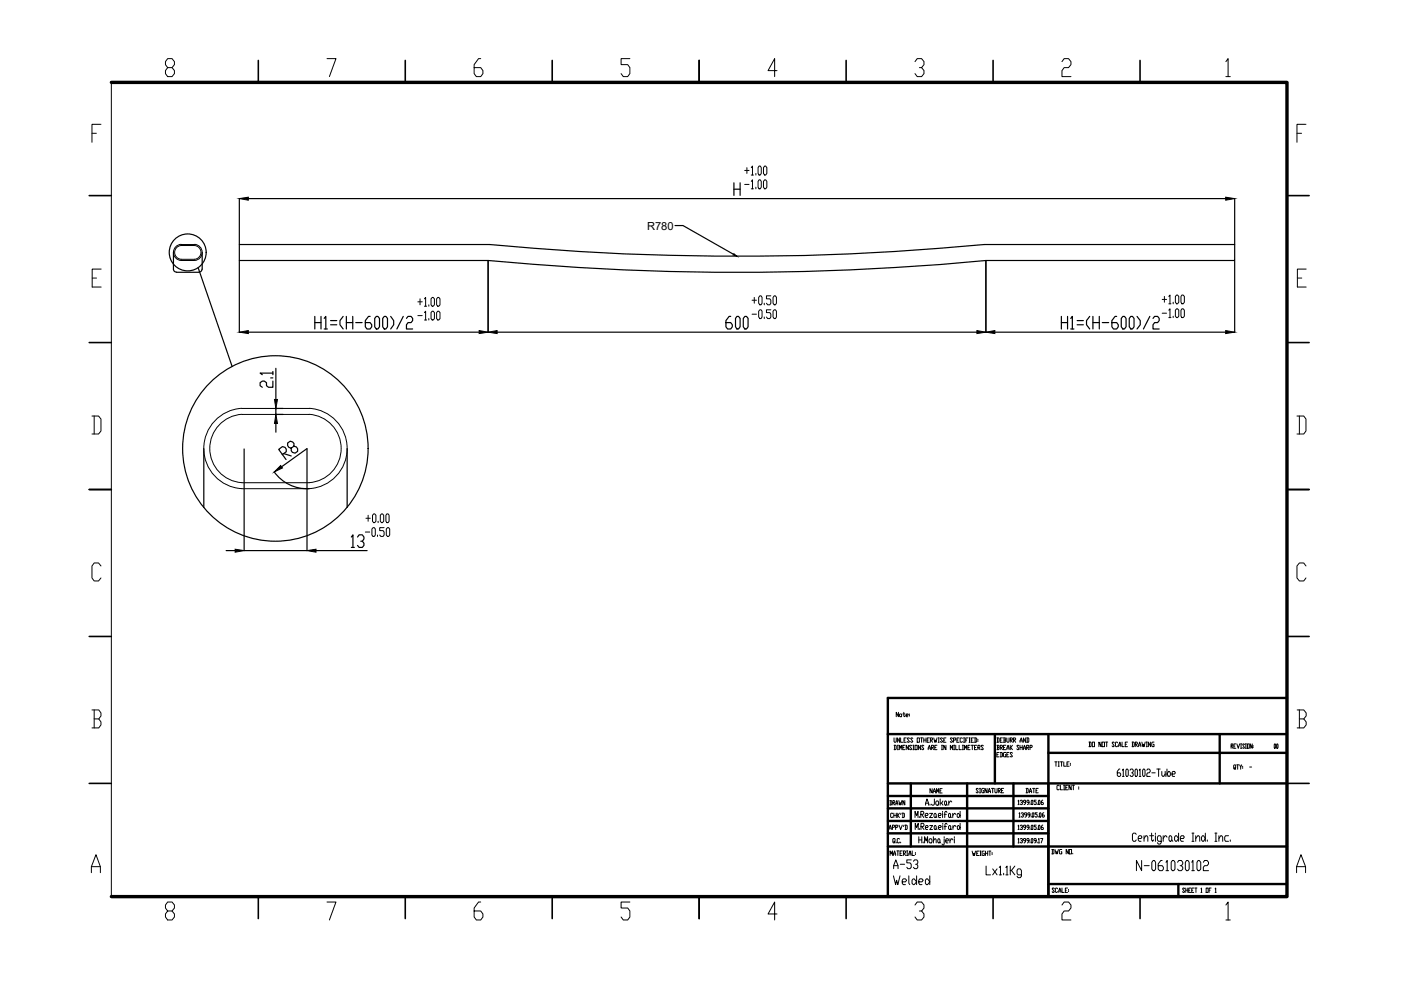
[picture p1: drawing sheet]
<svg xmlns="http://www.w3.org/2000/svg" width="297mm" height="210mm" viewBox="0 0 297 210" stroke-linecap="round" stroke-linejoin="round" font-family="sans-serif">
<defs><g id="words">
<text font-size="2.4" x="137.2" y="48.7">R780</text>
</g></defs>
<!-- layer: 0 -->
<g fill="none" stroke="#000" stroke-width=".21">
<path d="M23.6 17.5v172.6M35.5 14.3l-.4-.6v-.6l.4-.7h1l.5 .7v.6l-.5 .6h-1l-.4 .7v.6l.4 .6h1l.5-.6v-.6l-.5-.7M69.3 12.4h1.9l-1.4 3.8M101.9 12.4h-.4l-1 1.3v1.9l.5 .6h.9l.5-.6v-.6l-.5-.7h-1.4M133.5 12.4h-1.8v1.3h1.4l.4 .6v1.3l-.4 .6h-.9l-.5-.6M164.7 15h-1.9l1.4-2.6v3.8M194 13.1l.5-.7h.9l.5 .7v.6l-.5 .6h-.5M195.4 14.3l.5 .7v.6l-.5 .6h-.9l-.5-.6M225.2 13.1l.4-.7h1l.5 .7v.6l-.5 .6h-1l-.4 .7v1.2h1.9M259.9 13.1l.5-.7v3.8M259.9 16.2h.9M19.5 28.3h.9"/>
<path d="M21.4 26.4h-1.9v3.8M157.9 36.1h.9M157.9 39.1h.9M158.4 35.5v1.3M159.3 35.5l.2-.3v1.9M159.3 38.5l.2-.4v1.9M159.3 37.1h.5M160.3 36.8v.3M160.3 39.7v.3M160.9 35.2h.3l.2 .3v1.3l-.2 .3h-.3l-.2-.3v-1.3zM160.9 38.1h.3l.2 .4v1.2l-.2 .3h-.3l-.2-.3v-1.2zM162.1 35.2h.2l.3 .3v1.3l-.3 .3h-.2l-.2-.3v-1.3z"/>
<path d="M162.1 38.1h.2l.3 .4v1.2l-.3 .3h-.2l-.2-.3v-1.2zM275 28.3h1M276.9 26.4h-1.9v3.8M19.5 59h1M21.4 57.1h-1.9v3.8h1.9M37.6 52.4l.8-.3h2.8a1.46 1.46 0 0 1 1.4 1.4 1.46 1.46 0 0 1-1.3 1.5h-2.9a1.46 1.46 0 0 1-1.3-1 1.46 1.46 0 0 1 .5-1.6zM38.4 51.8h2.9M38.4 51.8a1.71 1.71 0 0 0-1.6 1.7 1.71 1.71 0 0 0 1.6 1.7h2.9a1.72 1.72 0 0 0 1.6-1.7 1.72 1.72 0 0 0-1.6-1.7M159.3 40h.5M275.1 59h.9M276.9 57.1h-1.8v3.8h1.8M88.6 64h.9"/>
<path d="M88.6 66.9h.9M89.1 63.4v1.2M90 63.4l.2-.3v1.8M90 66.3l.2-.3v1.8M90 64.9h.5M90 67.8h.5M90.9 64.6v.3M90.9 67.5v.3M91.6 63.1h.2l.3 .3v1.2l-.3 .3h-.2l-.2-.3v-1.2zM91.6 66h.2l.3 .3v1.2l-.3 .3h-.2l-.2-.3v-1.2zM92.8 63.1h.2l.3 .3v1.2l-.3 .3h-.2l-.2-.3v-1.2zM92.8 66h.2l.3 .3v1.2l-.3 .3h-.2l-.2-.3v-1.2z"/>
<path d="M159.5 63.7h.9M159.5 66.6h.9M159.9 63.1v1.2M161.1 62.7h.3l.2 .4v1.2l-.2 .3h-.3l-.2-.3v-1.2zM161.1 65.7h.3l.2 .3v1.2l-.2 .3h-.3l-.2-.3v-1.2zM162 64.3v.3M162 67.2v.3M163.4 62.7h-.9v.7h.7l.2 .3v.6l-.2 .3h-.4l-.3-.3M163.4 65.7h-.9v.6h.7l.2 .3v.6l-.2 .3h-.4l-.3-.3M164.2 62.7h.2l.2 .4v1.2l-.2 .3h-.2l-.3-.3v-1.2zM164.2 65.7h.2l.2 .3v1.2l-.2 .3h-.2l-.3-.3v-1.2zM246.4 63.5h.9"/>
<path d="M246.4 66.4h.9M246.9 62.9v1.2M247.8 62.9l.3-.3v1.8M247.8 65.8l.3-.3v1.8M247.8 64.4h.5M247.8 67.3h.5M248.7 64.1v.3M248.7 67v.3M249.5 62.6h.2l.2 .3v1.2l-.2 .3h-.2l-.3-.3v-1.2zM249.5 65.5h.2l.2 .3v1.2l-.2 .3h-.2l-.3-.3v-1.2zM250.6 62.6h.3l.2 .3v1.2l-.2 .3h-.3l-.2-.3v-1.2zM250.6 65.5h.3l.2 .3v1.2l-.2 .3h-.3l-.2-.3v-1.2z"/>
<path d="M19.5 88.2h1.4l.5 .6v2.6l-.5 .6h-1.4M20 88.2v3.8M51.2 86.6a8.5 8.5 0 0 0-8 8.5 8.5 8.5 0 0 0 8 8.5h14.4M51.3 86.6h14.3M51.3 87.8a7.3 7.3 0 0 0-6.8 7.3 7.3 7.3 0 0 0 6.8 7.2M51.3 87.9h14.3M65.5 87.8a7.3 7.3 0 0 1 6.8 7.3 7.3 7.3 0 0 1-6.8 7.2M65.6 86.6a8.5 8.5 0 0 1 8 8.5 8.5 8.5 0 0 1-8 8.5M275 88.2h1.4l.5 .6v2.6l-.5 .6h-1.4M275.5 88.2v3.8M51.3 102.3h14.3M77.5 112.8h.9"/>
<path d="M77.6 109.9h.9M78 109.2v1.3M79.1 111.9h.3l.2 .3v1.2l-.2 .3h-.3l-.2-.3v-1.2zM79.2 109h.2l.3 .2v1.3l-.3 .3h-.2l-.2-.3v-1.3zM80 113.4v.3M80.2 110.5v.3M80.9 109h.2l.3 .2v1.3l-.3 .3h-.2l-.3-.3v-1.3zM81.4 111.9h-.9v.6h.7l.2 .3v.6l-.2 .3h-.4l-.3-.3M82 109h.3l.2 .2v1.3l-.2 .3h-.3l-.2-.3v-1.3zM82.2 111.9h.2l.2 .3v1.2l-.2 .3h-.2l-.3-.3v-1.2zM21.4 120l-.5-.6h-.9l-.5 .6v2.5l.5 .7h.9l.5-.7M276.9 120l-.5-.6h-.9l-.5 .6v2.5l.5 .7h.9l.5-.7"/>
<path d="M19.5 150.5h1.4l.5 .7v.6l-.5 .6M20 152.4h.9l.5 .7v.6l-.5 .6h-1.4M20 150.5v3.8M189.6 156.4l.1 1 .3-.2v-.8M189.6 158l.4 .1v.7l-.1 .1h-.3M189.7 158v.9M190.3 158h.2M190.3 158.9h.2M190.4 158v.9M190.5 151v1l-.5-1v1M190.7 151.5l.4-.1v.6l-.4-.2zM190.7 156.4v1l-.4-1v1"/>
<path d="M190.7 158.9v-.9l.3 .6 .2-.6v.9M191 156.4v1h.4M191.4 158.5h.3M191.4 151.4h.5M191.6 151v.8l.2 .2 .1-.2M191.7 156.9h.2M191.9 158h-.5v.9h.5M192.1 151.7h.4l.1-.2-.1-.1-.4 .1v.3l.4 .2M192.1 156.4h-.4v1h.4M192.6 158v.9l-.5-.9v.9M192.8 156.6l-.1-.2-.4 .2 .5 .6-.1 .2-.4-.2M192.8 151.4v.1"/>
<path d="M192.8 151.7v.1M193.3 158.1l-.1-.1-.4 .1 .5 .7-.1 .1-.4-.1M193.5 156.6l-.1-.2-.3 .2 .4 .6-.1 .2-.3-.2M193.5 158h.2M193.5 158.9h.2M193.7 158v.9M194 158h.5v.9h-.5zM194.5 156.4h.4v1h-.4zM195.2 158v.9l-.5-.9v.9M195.2 156.4h.5M195.4 156.4v1M195.9 158.1l-.2-.1-.3 .1 .5 .7-.2 .1-.3-.1"/>
<path d="M195.9 156.9h.4M195.9 156.4v1M196.3 156.4v1M196.6 156.9h.2M196.8 158.9l.2-.9 .3 .9M196.8 158.6h.5M197 156.4h-.4v1h.4M197.3 156.9h.3v-.5h-.3v1M197.4 156.9l.3 .5M197.5 158.5h.4l.1-.4-.5-.1v.9M197.6 158.5l.4 .4M198 156.4l.2 1 .1-.5 .1 .5 .3-1"/>
<path d="M198.2 158.5h.2M198.7 158h-.5v.9h.5M198.9 157.4h.2M198.9 156.4h.2M199 156.4v1M199.6 158h.2M199.6 158.9h.2M199.7 158v.9M199.8 156.6l-.1-.2-.3 .2 .4 .6-.1 .2-.3-.2M200.1 156.9h.2M200.6 156.4h-.5v1h.5M200.6 158v.9l-.5-.9v.9"/>
<path d="M201.5 158.9v-.9l.2 .6 .3-.6v.9M202 156.6l-.4-.2-.1 .2 .5 .6-.2 .2h-.2l-.1-.2M202.2 156.9h.4v-.5h-.4v1M202.2 158h.2M202.2 158.9h.2M202.3 158v.9M202.6 158v.9h.5M202.9 156.9h.2M203.4 156.4h-.5v1h.5M203.4 158v.9h.4M204 156.6l-.1-.2-.3 .2v.6l.1 .2h.2l.1-.2M204 158h.3"/>
<path d="M204 158.9h.3M204.2 158v.9M204.3 157.4h.2M204.3 156.4h.2M204.4 156.4v1M204.5 158.9v-.9l.3 .6 .2-.6v.9M204.8 156.9h.2M205.2 156.4h-.4v1M205.2 158.5h.3M205.5 157.4h.2M205.5 156.4h.2M205.6 156.4v1"/>
<path d="M205.7 158h-.5v.9h.5M205.9 156.9h.2M205.9 158h.5M206.1 158v.9M206.4 156.4h-.5v1h.5M206.6 156.4l.5 .2v.6l-.1 .2h-.4M206.6 158.5h.3M206.7 156.4v1M207.1 158h-.5v.9h.5M207.3 158.5h.4l.1-.2-.1-.3h-.4v.9M207.3 156.7v.2M207.3 157.1v.1"/>
<path d="M207.4 158.5l.4 .4M208.5 158.1l-.1-.1-.4 .1 .5 .7-.1 .1-.4-.1M211.4 156.4l.4 .2-.1 .8h-.3M211.4 158h.3v.5M211.5 158.5h.2l.1 .3-.1 .1h-.3M211.5 156.4v1M211.5 158v.9M211.8 159.5h-.4v1h.4M212.1 158.5h.3l.1-.2-.1-.3h-.3v.9M212.1 159.5h.3l.1 .2v.6l-.4 .2M212.1 156.9h.2M212.2 158.5l.3 .4"/>
<path d="M212.2 159.5v1M212.5 156.4h-.4v1h.4M212.8 156.4l.5 .2-.2 .3M212.8 158.5h.2M212.9 156.9h.2l.2 .3-.2 .2h-.3M212.9 156.4v1M213.3 158h-.5v.9h.5M213.3 159.5h-.4l-.1 .2 .1 .8h.4v-.5h-.2M213.5 156.4l.1 1 .3-.2v-.8M213.5 158.9l.2-.9 .2 .9M213.5 158.6h.4M213.9 159.5h-.4v1h.4"/>
<path d="M214.2 156.9h.3l.2-.3-.5-.2v1M214.2 158v.9M214.3 156.9l.4 .5M214.3 158.5l.4 .4M214.7 158l-.5 .5M214.7 159.7l-.4-.2-.1 .2 .5 .6-.2 .2-.3-.2M214.9 156.9h.3l.1-.3-.4-.2v1M215 156.9l.3 .5M216.1 158.1l-.2-.1-.3 .1 .5 .7-.2 .1-.3-.1M216.3 157.4l.2-1 .2 1M216.3 158.5h.4M216.3 157.1h.4"/>
<path d="M216.3 158v.9M216.7 158v.9M217 158.9l.2-.9 .3 .9M217 158.6h.5M217.5 156.4v1l-.5-1v1M217.7 156.4l.4 .2-.1 .8h-.3M217.7 158.5h.3v-.5h-.3v.9M217.8 156.4v1M217.8 158.5l.3 .4M218.4 158.5h.3l.1-.2-.1-.3h-.3v.9M230.9 157.3h.4v.2v.8h-.4M231 157.3v1"/>
<path d="M231.6 157.3h.5v1h-.5zM233.5 157.3v1l-.5-1v1M233.7 157.3h.5v1h-.5zM234.4 157.3h.5M234.6 157.3v1M236.2 157.5l-.1-.2-.3 .2 .4 .6-.1 .2-.3-.2M237 157.5l-.2-.2h-.2l-.1 .2 .1 .8 .4-.2M237.2 158.3l.2-1 .2 1M237.2 158h.4M237.9 157.3v1h.5M238.6 157.8h.2M239 157.3h-.4v1h.4"/>
<path d="M240 157.3h.4l.1 .2v.6l-.1 .2h-.4M240.1 157.3v1M240.7 157.8l.5-.1-.2-.4h-.3v1M240.8 157.8l.4 .5M241.4 158.3l.2-1 .3 1M241.4 158h.5M242.1 157.3l.2 1 .1-.5 .2 .5 .2-1M243 157.3h.3M243 158.3h.3M243.1 157.3v1M244 157.3v1l-.5-1v1M244.7 157.3h-.4l-.1 .2 .1 .8h.4v-.5h-.2"/>
<path d="M261 158.2l.4-.1-.1-.4h-.3v1M261.1 158.2l.3 .5M261.6 158.2h.2M262 157.7h-.4v1h.4M262.2 157.7l.3 1 .3-1M263 158.7h.3M263 157.7h.3M263.1 157.7v1M263.8 157.9l-.2-.2-.1 .2 .3 .6v.2l-.3-.2M264.1 158.7h.2M264.1 157.7h.2M264.1 157.7v1"/>
<path d="M264.5 157.7h.4v1h-.4zM265.5 157.7v1l-.4-1v1M265.7 158.1v.1M265.7 158.4v.1M270.2 157.7l.3 .2-.1 .8-.2-.2zM270.7 157.7l.3 .2-.1 .8-.2-.2zM275 150.5h1.4l.5 .7v.6l-.5 .6M275.5 152.4h.9l.5 .7v.6l-.5 .6h-1.4M275.5 150.5v3.8M188.5 175.9l.3-1 .2 1M188.5 175.6h.5M188.7 169.7h.3l.1 .2v.6l-.4 .2"/>
<path d="M188.8 169.7v1M189.2 175.4h.4l.1-.2-.1-.3h-.4v1M189.3 170.2l.4-.1-.1-.4h-.3v1M189.3 172.5l-.1-.1-.4 .1v.7l.2 .1 .3-.1M189.4 170.2l.3 .5M189.5 172.4v.9M189.5 172.9h.5M189.6 178.4l.1 .1-.3 .2-.1-.2 .1-.7 .4 .1v.8M189.9 175.4h.3l.2-.3-.5-.2v1M189.9 170.7l.2-1 .3 1M189.9 170.4h.5M190 172.4v.9"/>
<path d="M190 178.5v.2M190.2 172.4v.9M190.4 172.9l.3 .4M190.6 169.7l.2 1 .1-.5 .1 .5 .2-1M190.6 174.9l.4 1 .3-1M190.7 172.4l-.5 .5M190.7 177.9l-.1-.1-.4 .1v.6l.2 .2h.2l.1-.2M191 178.5v.2M191 172.4v.3M191.3 172.4l.5 .1v.7l-.2 .1h-.3M191.4 172.4v.9M191.7 174.9l-.2 .3"/>
<path d="M191.8 169.7v1l-.4-1v1M191.9 174.9l.4 .2v.6l-.1 .2h-.3M192 174.9v1M194 173.3v-1.3l.3 .9 .3-.9v1.3M194 175.9v-1.3l.3 .9 .4-.9v1.3M194.8 177.4v1.3M194.8 178.1h.6M194.9 173.1v.2M195 175.7v.2M195.2 172.7h.5l.2-.2-.2-.5h-.5v1.3M195.3 175.2h.4l.2-.2-.2-.4h-.4v1.3M195.4 172.7l.5 .6"/>
<path d="M195.4 175.2l.5 .7M195.4 177.4v1.3M195.7 178.5v.2M196 178.7v-1.3l.4 .9 .3-.9v1.3M196.2 172.9h.4l.2-.2-.2-.2h-.3l-.1 .2v.4l.1 .2h.3M196.2 175.5h.5l.1-.3-.1-.2h-.3l-.2 .2v.5l.2 .2h.3M196.2 170.7l.3-1.3 .4 1.3M196.2 170.3h.7M197.1 172.5h.6l-.6 .8h.6M197.1 175h.6l-.6 .9h.6M197.1 177.8h.3l.2 .3v.4l-.2 .2h-.3l-.1-.2zM197.2 170.5v.2"/>
<path d="M197.6 167.2v.9l-.4-.9v.9M197.9 168.1l.2-.9 .3 .9M197.9 167.8h.5M197.9 178.3l.3-.5h.2l.1 .9M197.9 177.4v1.3M198.1 169.4v1.1l-.2 .2h-.3l-.1-.2M198.2 172.5l.3 .2v.4l-.2 .2-.3-.2v-.4zM198.2 175l.3 .2-.1 .7-.3-.2zM198.5 173.1l.1 .2M198.5 175.7l.2 .2M198.6 168.1v-.9l.2 .6 .2-.6v.9M198.6 169.8h.3l.1 .2-.1 .7h-.3l-.2-.2v-.5z"/>
<path d="M199 172.9h.4l.1-.2-.1-.2h-.3l-.1 .2 .1 .6h.3M199 175.5h.4l.2-.3-.2-.2h-.3l-.1 .2v.5l.1 .2h.3M199 177.8l.3 .3v.4l-.2 .2-.3-.2zM199.3 167.7h.2M199.3 178.5l.1 .2M199.3 169.4v1.3M199.6 170.3l.3 .4M199.8 167.2h-.5v.9h.5M199.8 172v.2M199.8 172.5v.8M199.9 174.6v.2M199.9 175v.9"/>
<path d="M199.9 169.8l-.3 .5h-.3M200.2 177.8v1.1l-.1 .3-.4-.3M200.2 172.7h.4M200.2 175.2h.4M200.2 177.4v.2M200.4 169.8l.3 .2-.1 .7-.3-.2zM200.5 178.3h.5l.1-.2-.1-.3h-.4l-.1 .3 .1 .6h.4M200.7 170.5l.2 .2M200.8 172.2l-.2-.2-.3 .2v1.1M200.8 174.8l-.2-.2-.3 .2v1.1M201.2 169.8v.9M201.2 172.5l.3 .2-.1 .6-.3-.2z"/>
<path d="M201.3 175l.3 .2-.1 .7-.4-.2v-.5zM201.4 177.8v.9M201.5 173.1l.2 .2M201.6 175.7l.1 .2M201.8 170l-.3-.2-.3 .5M202 172.5v.8M202 178.1l-.3-.3-.3 .5M202 175v.9M202.3 177.4v.2M202.3 177.8v.9M202.6 172.7l-.3-.2-.3 .4M202.7 175.2l-.4-.2-.3 .5"/>
<path d="M203.1 172.5l.5 .4-.4 .4-.3-.2v-.4zM203.1 175h.2l.3 .5-.3 .4-.3-.2zM203.6 172v1.3M203.6 174.6v1.3M207.4 167.3l-.3-.1-.1 .1 .4 .6-.1 .2-.3-.2M207.7 167.2h.2M207.7 168.1h.2M207.8 167.2v.9M208.6 167.2h-.3l-.2 .1 .2 .8h.3v-.5h-.1M209.3 167.2v.9l-.5-.9v.9M209.5 168.1l.2-.9 .3 .9M209.5 167.8h.5"/>
<path d="M210.2 167.2h.5M210.5 167.2v.9M210.9 167.2l.2 .9 .3-.2v-.7M211.4 160h.2M211.7 167.6h.3l.1-.1-.1-.3h-.3v.9M211.7 167.6l.4 .5M212.3 167.6h.3M212.8 167.2h-.5v.9h.5M213.5 160h.2M215.8 169.8l.2-.1v.9M215.8 175.1l.2-.2v1M215.8 177.9l.2-.1v.9"/>
<path d="M215.8 170.6h.3M215.8 175.9h.3M215.8 178.7h.3M216.1 172.5l.1-.2v1M216.1 173.3h.2M216.3 169.8l.1-.1 .4 .1v.2l-.3 .1M216.3 175.1l.1-.2 .4 .2v.2l-.3 .1M216.3 177.9l.1-.1 .4 .1-.3 .4M216.5 172.5l.1-.2 .4 .2-.3 .3M216.6 170.1l.2 .4-.2 .1-.3-.1M216.6 175.4l.2 .4-.2 .1-.3-.1M216.6 178.3l.2 .1-.2 .3-.3-.2"/>
<path d="M216.9 172.8l.1 .1-.1 .4-.4-.2M217.5 170.1l-.5-.1 .1-.3h.3l.1 .1v.5l-.4 .3M217.5 175.4l-.5-.1 .1-.4h.3l.1 .2v.5l-.4 .3M217.5 178.3h-.4l-.1-.4 .1-.1 .4 .1v.5l-.4 .3M217.5 167.2h.4l.1 .1-.1 .8h-.4M217.7 167.2v.9M217.7 172.8h-.4l-.1-.3 .1-.2 .4 .2v.4l-.4 .4M218.2 170.1l-.5-.1 .1-.3 .4 .1v.5l-.4 .3M218.2 175.4l-.5-.1 .1-.4 .4 .2v.5l-.4 .3M218.2 178.3h-.4l-.1-.4 .1-.1 .4 .1v.5l-.4 .3M218.3 168.1l.2-.9 .2 .9M218.3 167.8h.4"/>
<path d="M218.4 172.8h-.4l-.1-.3 .1-.2 .4 .2v.4l-.4 .4M218.4 170.5v.1M218.4 175.8v.1M218.4 178.5v.2M218.6 177.9l.2-.1 .2 .1-.1 .8-.3-.2zM218.6 173.1v.2M218.8 169.7l.2 .1-.1 .8-.3-.1zM218.8 174.9l.2 .2-.1 .8-.3-.1zM218.8 172.5l.2-.2 .2 .2-.1 .8-.3-.2zM218.9 167.2h.5M219.2 167.2v.9M219.7 167.6h.2"/>
<path d="M219.7 169.7h-.5v.3l.5 .1-.1 .5-.4-.1M219.7 174.9h-.5v.4l.5 .1-.1 .5-.4-.1M219.7 178.3h-.3l-.2-.4 .2-.1 .3 .1v.5l-.3 .3M219.9 172.3h-.5v.3h.4l.1 .2-.1 .5-.4-.2M219.9 170.5v.1M219.9 175.8v.1M219.9 178.5v.2M220.1 167.2h-.4v.9h.4M220.1 173.1v.2M220.2 177.9l.1-.1v.9M220.2 178.7h.2M220.3 169.7l.2 .1-.1 .8-.2-.1z"/>
<path d="M220.3 174.9l.2 .2-.1 .8-.2-.1zM220.4 172.5l.1-.2 .2 .2-.1 .8-.2-.2zM220.6 177.8h.5l-.3 .9M221.1 169.7l-.3 .3v.5v.1l.4-.1-.1-.4h-.3M221.1 174.9l-.3 .4v.5l.3 .1 .1-.3-.1-.2h-.3M221.3 172.3l-.3 .3v.5l.3 .2 .1-.4-.4-.1M223.6 161.5h.5M223.9 161.5v1M224.4 161.5h.2M224.4 162.5h.2M224.5 161.5v1M224.6 166.7l-.1-.2-.4 .2v.6l.1 .2 .4-.2"/>
<path d="M224.8 166.5v1h.5M224.8 161.5h.5M225.1 161.5v1M225.5 166.5h.2M225.5 167.5h.2M225.5 161.5v1h.5M225.6 166.5v1M226 167h.2M226.2 162h.3M226.4 166.5h-.4v1h.4M226.7 161.5h-.5v1h.5M226.9 161.8v.2"/>
<path d="M226.9 162.1v.2M227.1 166.5v1l-.5-1v1M227.4 166.5h.4M227.6 166.5v1M228.7 166.8v.2M228.7 167.2v.1M237.4 163.1h-.1l-.4 .5v.8l.2 .2h.3l.2-.2-.2-.5h-.5M238 163.3l.2-.2v1.5M238 164.6h.3M238.9 163.1l.3 .2v1.1l-.2 .2-.3-.2v-1.1zM239.6 163.3l.2-.2h.3l.2 .2-.2 .6h-.2M240.1 163.9l.2 .2-.2 .5h-.3l-.2-.2"/>
<path d="M240.8 163.1l.4 .2v1.1l-.2 .2-.3-.2v-1.1zM240.9 176.9l-.2-.3h-.4l-.2 .3v1.2l.2 .3h.4l.2-.3M241.3 177.8h.6l.2-.3-.2-.3h-.4l-.2 .3v.6l.2 .3h.4M241.5 163.3l.2-.2v1.5M241.5 164.6h.4M242.4 163.1l.4 .2v1.1l-.2 .2-.3-.2v-1.1zM242.6 177.8l.3-.6h.2l.3 .3v.9M242.6 177.2v1.2M243.1 163.3l.2-.2h.4l.2 .2-.2 .6h-.4l-.2 .2v.5h.8M243.7 177.2h.9M244.2 176.6v1.5l.2 .3 .2-.3M244.2 163.9h.7"/>
<path d="M245 176.6v.3M245 177.2v1.2M245.3 163.1h.7M245.6 163.1v1.5M246.2 178.4h-.6l-.2-.3v-.6l.2-.3h.4l.2 .3v1.2l-.2 .3h-.4l-.2-.3M246.3 163.6v.8l.2 .2h.2l.3-.5M246.6 177.2v1.2M247 163.6v1M247.4 177.5l-.2-.3h-.2l-.4 .6M247.4 163.1v1.5M247.8 163.6l.3 .3v.5l-.2 .2h-.1l-.4-.5zM248 177.2h.2l.2 .3v.6l-.2 .3h-.2l-.2-.3v-.6z"/>
<path d="M248.4 178.1l.3 .3M248.5 164.1h.5l.2-.2-.2-.3h-.3l-.2 .3v.5l.2 .2h.3M249.2 177.2h.3l.4 .6-.4 .6h-.3l-.2-.3v-.6zM249.9 176.6v1.8M250.3 177.8h.6l.2-.3-.2-.3h-.4l-.2 .3v.6l.2 .3h.4M252.7 176.6h.4M252.7 178.4h.4M252.9 176.6v1.8M253.5 177.8l.4-.6h.3l.2 .3v.9M253.5 177.2v1.2M255 177.2h.2l.4 .6-.4 .6h-.2l-.3-.3v-.6zM255.6 176.6v1.8"/>
<path d="M256 178.1v.3M257.6 176.6h.4M257.6 178.4h.4M257.8 176.6v1.8M258.4 177.8l.4-.6h.2l.2 .3v.9M258.4 177.2v1.2M260.5 177.2h-.7l-.1 .3v.6l.1 .3h.7M260.8 178.1v.3M261.8 162.8l.1 .1-.2 .2-.1-.8 .3-.1 .1 .9M262.2 162.2h.4M262.4 162.2v.9M262.8 162.2l.2 .9"/>
<path d="M263.3 162.2l-.3 .4M263.5 162.5v.1M263.5 162.8v.1M265 162.6h.4M19.4 185v-1.2l.9-2.6 1 2.6v1.2M19.4 183.8h1.9M35.5 193.2l-.4-.7v-.6l.4-.7h1l.5 .7v.6l-.5 .7h-1l-.4 .6v.6l.4 .7h1l.5-.7v-.6l-.5-.6M69.3 191.2h1.9l-1.4 3.9M101.9 191.2h-.4l-1 1.3v1.9l.5 .7h.9l.5-.7v-.6l-.5-.6h-1.4M133.5 191.2h-1.8v1.3h1.4l.4 .7v1.2l-.4 .7h-.9l-.5-.7M164.7 193.8h-1.9l1.4-2.6v3.9M188.7 181.4v-1l.3 .6 .2-.6v1"/>
<path d="M189.4 181.4l.3-1 .2 1M189.4 185.7l.5 1.9 .2-1 .3 1 .4-1.9M189.4 181h.5M189.5 184.2v-.7l.4-1.2 .5 1.2v.7M189.5 183.5h.9M190.1 180.4h.5M190.4 180.4v1M190.8 180.9h.3M190.9 183.2h.9M191.3 180.4h-.5v1h.5M191.3 187h.7l.2-.4-.2-.3h-.5l-.2 .3v.7l.2 .3h.5M191.5 180.9h.4l.1-.2-.1-.3h-.4v1"/>
<path d="M191.6 180.9l.4 .5M192.2 180.4h.3M192.2 181.4h.3M192.3 180.4v1M192.7 181.4l.2-1 .3 1M192.7 185.7v1.6l.2 .3M192.7 181h.5M193.2 182.3h-.9v.7h.6l.3 .2v.7l-.3 .3h-.4l-.2-.3M193.4 180.4v1h.5M193.6 186.3h.2l.5 .7-.5 .6h-.2l-.2-.3v-.7zM193.7 182.6l.2-.3h.5l.2 .3v.4l-.2 .2h-.3M194 191.9l.5-.7h.9l.5 .7v.6l-.5 .7h-.5"/>
<path d="M194.1 180.7v.2M194.1 181v.2M194.3 185.7v1.9M194.4 183.2l.2 .3v.4l-.2 .3h-.5l-.2-.3M194.8 187h.7l.2-.4-.2-.3h-.5l-.2 .3v.7l.2 .3h.5M195.4 193.2l.5 .6v.6l-.5 .7h-.9l-.5-.7M196.4 186.3h.3l.4 .7-.4 .6h-.3l-.2-.3v-.7zM197.1 185.7v1.9M206.1 180.5l.3 .9 .1-.5 .1 .5 .2-.9M207.1 180.9h.2M207.5 180.5h-.4v.9h.4M207.8 180.5h.2"/>
<path d="M207.8 181.4h.2M207.9 180.5v.9M208.7 180.5l-.5 .1 .2 .8h.3v-.5h-.1M208.9 180.9h.5M208.9 180.5v.9M209.1 183.6v1.9h.9M209.4 180.5v.9M209.6 180.5h.5M209.9 180.5v.9M210.3 180.7v.2M210.3 181v.2M210.5 184.2l.9 1.3"/>
<path d="M211.4 184.2l-.9 1.3M211.9 183.9l.2-.3v1.9M211.9 185.5h.4M212.8 185.2v.3M213.3 183.9l.2-.3v1.9M213.3 185.5h.4M214.2 183.6v1.9M214.4 184.6l.8 .9M215.2 183.6l-.8 1h-.2M216.6 185.5h-.8l-.2-.3v-.6l.2-.4h.5l.3 .4v1.2l-.3 .3h-.5l-.2-.3M223 180.1h.3l.2 .2v.6l-.5 .1M223.1 180.1v.9"/>
<path d="M223.5 188.5l-.3-.2-.1 .2 .4 .5-.1 .2h-.2l-.1-.2M223.7 180.1l.2 .9 .2-.4v.4l.3-.9M224.2 188.5l-.1-.2-.3 .2 .1 .7 .3-.2M224.5 189.2l.2-.9 .2 .9M224.5 188.9h.4M225.1 180.1h-.4l-.1 .2 .1 .7h.4v-.4h-.1M225.2 191.9l.4-.7h1l.5 .7v.6l-.5 .7h-1l-.4 .6v1.3h1.9M225.2 188.3v.9h.4M225.9 188.8h.2M226.3 188.3h-.4v.9h.4M226.5 180.1v.9l-.5-.9v.9M226.6 188.6v.2"/>
<path d="M226.6 188.9v.1M226.7 180.1h.5v.9h-.5zM227.4 180.9v.1M242 182.4v2.2l-1.1-2.2v2.2M242.6 183.5h1.1M244.5 182.4h.3l.2 .4v1.5l-.2 .3h-.3l-.3-.3v-1.5zM246.4 182.4h-.3l-.5 .8v1.1l.3 .3h.5l.3-.3v-.4l-.3-.4h-.8M247.2 182.8l.3-.4v2.2M247.2 184.6h.6M248.6 182.4h.3l.2 .4v1.5l-.2 .3h-.3l-.3-.3v-1.5zM249.7 182.8l.2-.4h.6l.3 .4v.4l-.3 .3h-.3M250.5 183.5l.3 .4v.4l-.3 .3h-.6l-.2-.3"/>
<path d="M251.1 188.5v-.2l-.4 .2 .4 .5v.2l-.4-.2M251.4 188.8h.4M251.4 188.3v.9M251.6 182.4h.3l.2 .4v1.5l-.2 .3h-.3l-.3-.3v-1.5zM251.8 188.3v.9M252 188.8h.3M252.5 188.3h-.5v.9h.5M252.7 182.8l.2-.4v2.2M252.7 188.8h.2M252.7 184.6h.5M253.1 188.3h-.4v.9h.4M253.3 188.3h.5"/>
<path d="M253.6 188.3v.9M254 182.4h.3l.3 .4v1.5l-.3 .3h-.3l-.2-.3v-1.5zM254.6 188.5l.1-.2v.9M254.6 189.2h.2M255.1 182.8l.3-.4h.5l.3 .4v.4l-.3 .3h-.5l-.3 .4v.7h1.1M255.7 188.3h.4v.9h-.4zM256.4 188.8h.2M256.8 188.3h-.4v.9M257.6 188.5l.2-.2v.9M257.6 189.2h.2M259.9 191.9l.5-.7v3.9M259.9 195.1h.9"/>
<path d="M274.9 185v-1.2l.9-2.6 1 2.6v1.2M274.9 183.8h1.9"/>
</g>
<g fill="none" stroke="#000" stroke-width=".25">
<path d="M155.6 38.8v2.6M156.9 38.8v2.6M36.8 53.5v3.6a.61 .61 0 0 0 .6 .6M37.4 57.7h4.8M42 56.8l7.2 20.9M42.8 57.1a.61 .61 0 0 1-.6 .6M42.9 53.5v3.6M50.7 51.8h53.1a556.4 556.4 0 0 0 104.9 0h53.1v3.4h-52.8a554.1 554.1 0 0 1-105.5 0h-52.8zM50.7 42.1v9.7M50.7 55.3v15.1M52.6 42.1h207.3M103.5 55.3v15.1"/>
<path d="M143.1 47.8h1.7l10.7 6.1M155.6 40.1h1.3M209 55.3v15.1M261.8 42.1v9.7M261.8 55.3v15.1M52.6 70.4h49M57.9 79.1h-2.8l.5 .3M57.9 78.8v.6M58.5 78.1v6.6M66.7 67.1v2.7M66.7 68.4h1.4M68.1 67.1v2.7"/>
<path d="M68.7 67.5l.4-.4v2.7M68.7 69.8h.7M70.1 68h1.3M70.1 68.9h1.3M72.8 67.1l-.7 .9v.9l.7 .9M73.4 68.4h1.4M73.4 67.1v2.7M74.8 67.1v2.7M75.4 68.4h1.4M78.5 67.1h-.4l-.6 .9v1.3l.3 .5h.7l.3-.5v-.4l-.3-.5h-1M79.8 67.1h.3l.4 .4v1.8l-.4 .5h-.3l-.4-.5v-1.8zM81.5 67.1h.3l.4 .4v1.8l-.4 .5h-.3l-.4-.5v-1.8z"/>
<path d="M82.8 67.1l.7 .9v.9l-.7 .9M85.5 67.1l-1.4 2.7M86.2 67.5l.3-.4h.7l.3 .4v.5l-.3 .4h-.7l-.3 .5v.9h1.3M105.4 70.4h101.7M154.9 67.1h-.3l-.7 .9v1.3l.3 .5h.7l.4-.5v-.4l-.4-.5h-1M156.2 67.1h.4l.3 .4v1.8l-.3 .5h-.4l-.3-.5v-1.8zM157.9 67.1h.4l.3 .4v1.8l-.3 .5h-.4l-.3-.5v-1.8zM210.9 70.4h49M225 68.4h1.3M225 67.1v2.7M226.3 67.1v2.7M227 67.5l.4-.4v2.7"/>
<path d="M227 69.8h.7M228.4 68h1.3M228.4 68.9h1.3M231 67.1l-.6 .9v.9l.6 .9M231.7 68.4h1.4M231.7 67.1v2.7M233.1 67.1v2.7M233.7 68.4h1.4M236.8 67.1h-.4l-.7 .9v1.3l.4 .5h.7l.3-.5v-.4l-.3-.5h-1.1M238.1 67.1h.3l.3 .4v1.8l-.3 .5h-.3l-.4-.5v-1.8zM239.8 67.1h.3l.3 .4v1.8l-.3 .5h-.3l-.4-.5v-1.8zM241.1 67.1l.7 .9v.9l-.7 .9"/>
<path d="M243.8 67.1l-1.4 2.7M244.5 67.5l.3-.4h.6l.4 .4v.5l-.4 .4h-.6l-.3 .5v.9h1.3M43.2 95.1v12.5M51.8 95.2v21.5h13.3v-21.5M57.4 80.1h.5M57.9 80.8v1.3h-1l-.4-.3v-.7l-.5-.3h-.4l-.5 .3v.7l.5 .3M58.5 89.8v1.8M59.8 96.4l.9-.6v-.6l-.3-.3-.5-.2-.8 .6 1.5 2.1M60 86.6h-1.5v1.3h1.5M60.1 96.2l1.7 .5M62.3 94.6l.6 .2 .2 .4v.5l-.5 .4-.6-.2-.2-.3v-.6l.5-.4v-.5l-.3-.4-.5-.2-.5 .4v.6l.2 .4 .6 .1M65.1 95.1l-5.4 3.9"/>
<path d="M73.6 95.1v12.5M47.9 116.7h2M58.1 100a8.5 8.5 0 0 0 7.4 3.6M67 116.7h10.8M74.5 113.9l.3-.5v2.7M74.5 116.1h.6M75.8 113.9l.3-.5h.7l.4 .5v.4l-.4 .5h-.3M76.8 114.8l.4 .4v.4l-.4 .5h-.7l-.3-.5"/>
<circle cx="39.8" cy="53.5" r="3.9"/>
<circle cx="58.4" cy="95.1" r="19.7"/>
</g>
<g fill="none" stroke="#000" stroke-width=".51">
<path d="M188.2 155.6h84.7M210.9 155.6v10.5M222.3 155.6v34.5M222.3 159.6h50.6M258.6 155.6v10.5M272.9 148h-84.7v41.9M188.2 179.5h84.7M188.2 166.1h84.7M188.2 176.7h34.1M188.2 174.1h34.1M188.2 171.4h34.1M188.2 168.8h34.1"/>
<path d="M193.1 166.1v13.4M205 166.1v23.8M214.9 166.1v13.4M222.3 187.4h50.6M249.8 187.4v2.7"/>
</g>
<path d="M23.6 17.5h249.3v172.6h-249.3" fill="none" stroke="#000" stroke-width=".72"/>
<g fill="none" stroke="#000" stroke-width=".34">
<path d="M54.8 12.8v4.7M85.9 12.8v4.7M117.1 12.8v4.7M148.2 12.8v4.7M179.4 12.8v4.7M210.6 12.8v4.7M241.7 12.8v4.7M18.9 41.5h4.7M272.9 41.5h4.7M18.9 72.6h4.7M272.9 72.6h4.7M18.9 103.8h4.7"/>
<path d="M272.9 103.8h4.7M18.9 134.9h4.7M272.9 134.9h4.7M18.9 166.1h4.7M272.9 166.1h4.7M54.8 190.1v4.7M85.9 190.1v4.7M117.1 190.1v4.7M148.2 190.1v4.7M179.4 190.1v4.7M210.6 190.1v4.7M241.7 190.1v4.7"/>
</g>
<g fill="#000" stroke="#000" stroke-width=".21">
<path d="M50.7 42.1l1.9-.3v.6zM155.6 53.8l.6 .5-.8-.3zM259.9 41.8l1.9 .3-1.9 .3zM50.7 70.4l1.9-.3v.6zM101.6 70.1l1.9 .3-1.9 .3zM103.5 70.4l1.9-.3v.6zM207.1 70.1l1.9 .3-1.9 .3zM209 70.4l1.9-.3v.6zM259.9 70.1l1.9 .3-1.9 .3zM58.5 87.9l.3 1.9h-.6zM58.2 84.7h.6l-.3 1.9zM58.2 100.1l1.3-1.4 .4 .5z"/>
<path d="M49.9 116.4l1.9 .3-1.9 .4zM65.1 116.7l1.9-.3v.7z"/>
</g>
<use href="#words"/>
</svg>
